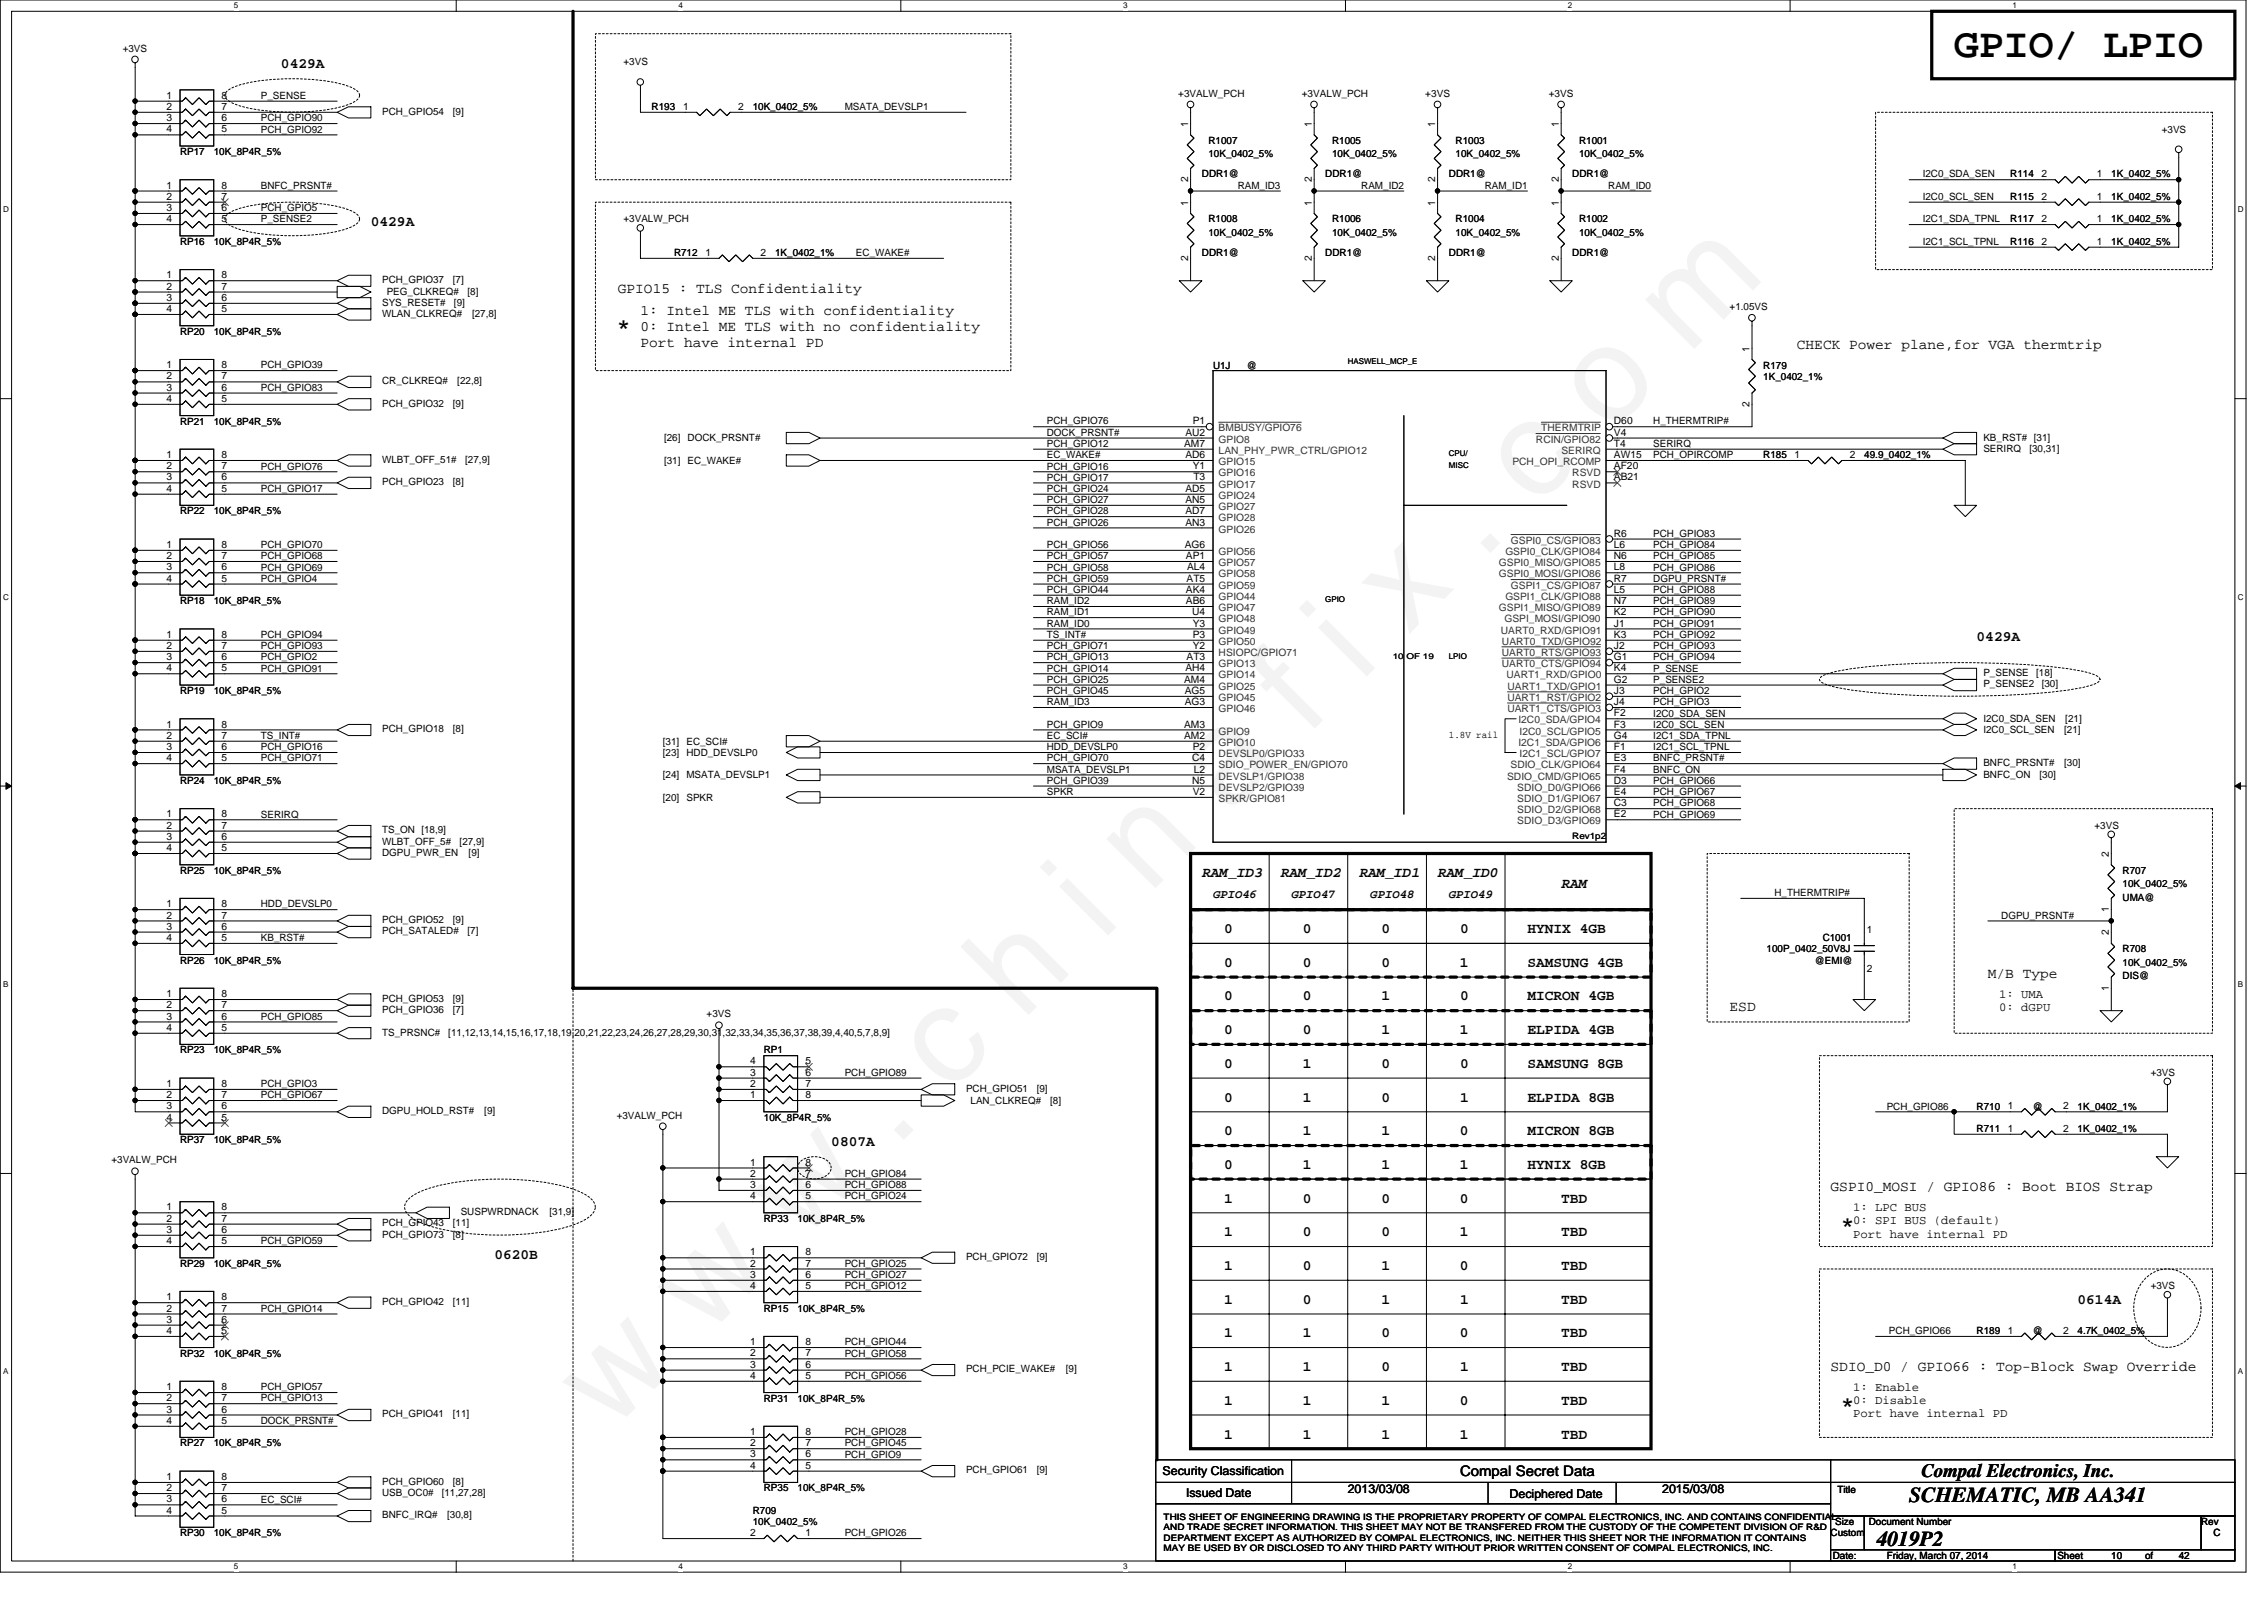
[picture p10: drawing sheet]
<svg xmlns="http://www.w3.org/2000/svg" width="297mm" height="210mm" viewBox="0 0 297 210" stroke-linecap="round" stroke-linejoin="round" font-family="sans-serif">
<defs><g id="words">
<text font-size="17.6" x="80.1" y="188" transform="rotate(-45 80.1 188)">w w w . c h i n a f i x . c o m</text>
<text font-size="5.4" x="256.4" y="7.5">GPIO/ LPIO</text>
<g font-size="4">
<text x="81.1" y="44.8">*</text>
<text x="241.7" y="162.7">*</text>
<text x="241.7" y="186.2">*</text>
</g>
<g font-size="2.8">
<text x="250.5" y="197">SCHEMATIC, MB AA341</text>
<text x="246.2" y="202.9">4019P2</text>
</g>
<text font-size="2.5" x="252.1" y="193.8">Compal Electronics, Inc.</text>
<g font-size="1.9">
<text x="36.9" y="9">0429A</text>
<text x="48.7" y="29.6">0429A</text>
<text x="81.1" y="38.4">GPIO15 : TLS Confidentiality</text>
<text x="84" y="41.3">1: Intel ME TLS with confidentiality</text>
<text x="84" y="43.4">0: Intel ME TLS with no confidentiality</text>
<text x="84" y="45.5">Port have internal PD</text>
<text x="235.8" y="45.7">CHECK Power plane,for VGA thermtrip</text>
<text x="259.3" y="84.1">0429A</text>
<text x="157.7" y="115.1">RAM_ID3</text>
<text x="168" y="115.1">RAM_ID2</text>
<text x="178.3" y="115.1">RAM_ID1</text>
<text x="188.6" y="115.1">RAM_ID0</text>
<text x="204.8" y="116.5">RAM</text>
<text x="160.6" y="122.4">0</text>
<text x="170.9" y="122.4">0</text>
<text x="181.2" y="122.4">0</text>
<text x="191.6" y="122.4">0</text>
<text x="200.4" y="122.4">HYNIX 4GB</text>
<text x="160.6" y="126.8">0</text>
<text x="160.6" y="131.3">0</text>
<text x="170.9" y="126.8">0</text>
<text x="170.9" y="131.3">0</text>
<text x="181.2" y="126.8">0</text>
<text x="181.2" y="131.3">1</text>
<text x="191.6" y="126.8">1</text>
<text x="191.6" y="131.3">0</text>
<text x="200.4" y="131.3">MICRON 4GB</text>
<text x="200.4" y="126.8">SAMSUNG 4GB</text>
<text x="260.8" y="128.2">M/B Type</text>
<text x="160.6" y="135.7">0</text>
<text x="170.9" y="135.7">0</text>
<text x="181.2" y="135.7">1</text>
<text x="191.6" y="135.7">1</text>
<text x="200.4" y="135.7">ELPIDA 4GB</text>
<text x="226.9" y="132.7">ESD</text>
<text x="160.6" y="140.1">0</text>
<text x="170.9" y="140.1">1</text>
<text x="181.2" y="140.1">0</text>
<text x="191.6" y="140.1">0</text>
<text x="200.4" y="140.1">SAMSUNG 8GB</text>
<text x="160.6" y="144.5">0</text>
<text x="160.6" y="148.9">0</text>
<text x="170.9" y="148.9">1</text>
<text x="170.9" y="144.5">1</text>
<text x="181.2" y="148.9">1</text>
<text x="181.2" y="144.5">0</text>
<text x="191.6" y="148.9">0</text>
<text x="191.6" y="144.5">1</text>
<text x="200.4" y="148.9">MICRON 8GB</text>
<text x="200.4" y="144.5">ELPIDA 8GB</text>
<text x="109.1" y="150.4">0807A</text>
<text x="160.6" y="153.3">0</text>
<text x="170.9" y="153.3">1</text>
<text x="181.2" y="153.3">1</text>
<text x="191.6" y="153.3">1</text>
<text x="200.4" y="153.3">HYNIX 8GB</text>
<text x="160.6" y="157.8">1</text>
<text x="170.9" y="157.8">0</text>
<text x="181.2" y="157.8">0</text>
<text x="191.6" y="157.8">0</text>
<text x="204.8" y="157.8">TBD</text>
<text x="240.2" y="156.2">GSPI0_MOSI / GPIO86 : Boot BIOS Strap</text>
<text x="64.9" y="165.1">0620B</text>
<text x="160.6" y="166.6">1</text>
<text x="160.6" y="162.2">1</text>
<text x="170.9" y="162.2">0</text>
<text x="170.9" y="166.6">0</text>
<text x="181.2" y="162.2">0</text>
<text x="181.2" y="166.6">1</text>
<text x="191.6" y="162.2">1</text>
<text x="191.6" y="166.6">0</text>
<text x="204.8" y="162.2">TBD</text>
<text x="204.8" y="166.6">TBD</text>
<text x="160.6" y="171">1</text>
<text x="170.9" y="171">0</text>
<text x="181.2" y="171">1</text>
<text x="191.6" y="171">1</text>
<text x="204.8" y="171">TBD</text>
<text x="272.6" y="171">0614A</text>
<text x="160.6" y="175.5">1</text>
<text x="160.6" y="179.9">1</text>
<text x="170.9" y="175.5">1</text>
<text x="170.9" y="179.9">1</text>
<text x="181.2" y="179.9">0</text>
<text x="181.2" y="175.4">0</text>
<text x="191.6" y="175.4">0</text>
<text x="191.6" y="179.9">1</text>
<text x="204.8" y="175.4">TBD</text>
<text x="204.8" y="179.9">TBD</text>
<text x="240.2" y="179.8">SDIO_D0 / GPIO66 : Top-Block Swap Override</text>
<text x="160.6" y="184.3">1</text>
<text x="170.9" y="184.3">1</text>
<text x="181.2" y="184.3">1</text>
<text x="191.6" y="184.3">0</text>
<text x="204.8" y="184.3">TBD</text>
<text x="160.6" y="188.7">1</text>
<text x="170.9" y="188.7">1</text>
<text x="181.2" y="188.7">1</text>
<text x="191.6" y="188.7">1</text>
<text x="204.8" y="188.7">TBD</text>
<text x="191.6" y="193.7">Compal Secret Data</text>
</g>
<g font-size="1.6">
<text x="159.1" y="117.8">GPIO46</text>
<text x="169.5" y="117.8">GPIO47</text>
<text x="179.8" y="117.8">GPIO48</text>
<text x="190.1" y="117.8">GPIO49</text>
<text x="262.3" y="130.9">1: UMA</text>
<text x="262.3" y="132.6">0: dGPU</text>
<text x="243.1" y="158.9">1: LPC BUS</text>
<text x="243.1" y="160.6">0: SPI BUS (default)</text>
<text x="243.1" y="162.3">Port have internal PD</text>
<text x="243.1" y="182.5">1: Enable</text>
<text x="243.1" y="184.2">0: Disable</text>
<text x="243.1" y="185.9">Port have internal PD</text>
<text x="152.5" y="193.5">Security Classification</text>
<text x="155.6" y="196.3">Issued Date</text>
<text x="176.8" y="195.9">2013/03/08</text>
<text x="198.1" y="196.5">Deciphered Date</text>
<text x="218.1" y="195.9">2015/03/08</text>
</g>
<g font-size="1.3">
<text x="16.1" y="6.8">+3VS</text>
<text x="81.8" y="8.6">+3VS</text>
<text x="21.8" y="13">1</text>
<text x="21.8" y="14.4">2</text>
<text x="21.8" y="15.9">3</text>
<text x="21.8" y="17.4">4</text>
<text x="29.1" y="13">8</text>
<text x="29.1" y="14.4">7</text>
<text x="29.1" y="15.9">6</text>
<text x="29.1" y="17.4">5</text>
<text x="34.2" y="13">P_SENSE</text>
<text x="34.2" y="17.4">PCH_GPIO92</text>
<text x="34.2" y="15.9">PCH_GPIO90</text>
<text x="50.1" y="15">PCH_GPIO54</text>
<text x="59.4" y="15">[9]</text>
<text x="85.5" y="14.5">R193</text>
<text x="89.6" y="14.4">1</text>
<text x="96.8" y="14.4">2</text>
<text x="98.8" y="14.5">10K_0402_5%</text>
<text x="110.8" y="14.4">MSATA_DEVSLP1</text>
<text x="154.6" y="12.7">+3VALW_PCH</text>
<text x="155.9" y="16.7" transform="rotate(-90 155.9 16.7)">1</text>
<text x="170.8" y="12.7">+3VALW_PCH</text>
<text x="172.1" y="16.7" transform="rotate(-90 172.1 16.7)">1</text>
<text x="187" y="12.7">+3VS</text>
<text x="188.3" y="16.7" transform="rotate(-90 188.3 16.7)">1</text>
<text x="203.2" y="12.7">+3VS</text>
<text x="204.5" y="16.7" transform="rotate(-90 204.5 16.7)">1</text>
<text x="283.6" y="17.4">+3VS</text>
<text x="23.6" y="20.3">RP17</text>
<text x="28" y="20.3">10K_8P4R_5%</text>
<text x="155.9" y="23.9" transform="rotate(-90 155.9 23.9)">2</text>
<text x="157.7" y="23.3">DDR1@</text>
<text x="158.6" y="18.9">R1007</text>
<text x="158.6" y="20.6">10K_0402_5%</text>
<text x="172.1" y="23.9" transform="rotate(-90 172.1 23.9)">2</text>
<text x="173.9" y="23.3">DDR1@</text>
<text x="174.8" y="18.9">R1005</text>
<text x="174.8" y="20.6">10K_0402_5%</text>
<text x="188.3" y="23.9" transform="rotate(-90 188.3 23.9)">2</text>
<text x="190.1" y="23.3">DDR1@</text>
<text x="191" y="18.9">R1003</text>
<text x="191" y="20.6">10K_0402_5%</text>
<text x="204.5" y="23.9" transform="rotate(-90 204.5 23.9)">2</text>
<text x="206.3" y="23.3">DDR1@</text>
<text x="207.2" y="18.9">R1001</text>
<text x="207.2" y="20.6">10K_0402_5%</text>
<text x="252.3" y="23.3">I2C0_SDA_SEN</text>
<text x="263.8" y="23.3">R114</text>
<text x="267.9" y="23.3">2</text>
<text x="275.1" y="23.3">1</text>
<text x="277" y="23.3">1K_0402_5%</text>
<text x="21.8" y="24.7">1</text>
<text x="21.8" y="26.2">2</text>
<text x="21.8" y="27.7">3</text>
<text x="21.8" y="29.1">4</text>
<text x="29.1" y="24.7">8</text>
<text x="29.1" y="26.2">7</text>
<text x="29.1" y="27.7">6</text>
<text x="29.1" y="29.1">5</text>
<text x="34.2" y="24.8">BNFC_PRSNT#</text>
<text x="34.2" y="29.2">P_SENSE2</text>
<text x="34.2" y="27.7">PCH_GPIO5</text>
<text x="81.8" y="29.2">+3VALW_PCH</text>
<text x="155.9" y="27" transform="rotate(-90 155.9 27)">1</text>
<text x="158.6" y="29.2">R1008</text>
<text x="162.4" y="24.8">RAM_ID3</text>
<text x="172.1" y="27" transform="rotate(-90 172.1 27)">1</text>
<text x="174.8" y="29.2">R1006</text>
<text x="178.6" y="24.8">RAM_ID2</text>
<text x="188.3" y="27" transform="rotate(-90 188.3 27)">1</text>
<text x="191" y="29.2">R1004</text>
<text x="194.8" y="24.8">RAM_ID1</text>
<text x="204.5" y="27" transform="rotate(-90 204.5 27)">1</text>
<text x="207.2" y="29.2">R1002</text>
<text x="211" y="24.8">RAM_ID0</text>
<text x="252.3" y="26.2">I2C0_SCL_SEN</text>
<text x="252.3" y="29.2">I2C1_SDA_TPNL</text>
<text x="263.8" y="26.2">R115</text>
<text x="263.8" y="29.2">R117</text>
<text x="267.9" y="26.2">2</text>
<text x="267.9" y="29.1">2</text>
<text x="275.1" y="26.2">1</text>
<text x="275.1" y="29.1">1</text>
<text x="277" y="26.2">1K_0402_5%</text>
<text x="277" y="29.2">1K_0402_5%</text>
<text x="23.6" y="32.1">RP16</text>
<text x="28" y="32.1">10K_8P4R_5%</text>
<text x="88.4" y="33.6">R712</text>
<text x="92.6" y="33.6">1</text>
<text x="99.8" y="33.6">2</text>
<text x="101.7" y="33.6">1K_0402_1%</text>
<text x="112.3" y="33.6">EC_WAKE#</text>
<text x="155.9" y="34.2" transform="rotate(-90 155.9 34.2)">2</text>
<text x="157.7" y="33.6">DDR1@</text>
<text x="158.6" y="30.9">10K_0402_5%</text>
<text x="172.1" y="34.2" transform="rotate(-90 172.1 34.2)">2</text>
<text x="173.9" y="33.6">DDR1@</text>
<text x="174.8" y="30.9">10K_0402_5%</text>
<text x="188.3" y="34.2" transform="rotate(-90 188.3 34.2)">2</text>
<text x="190.1" y="33.6">DDR1@</text>
<text x="191" y="30.9">10K_0402_5%</text>
<text x="204.5" y="34.2" transform="rotate(-90 204.5 34.2)">2</text>
<text x="206.3" y="33.6">DDR1@</text>
<text x="207.2" y="30.9">10K_0402_5%</text>
<text x="252.3" y="32.1">I2C1_SCL_TPNL</text>
<text x="263.8" y="32.1">R116</text>
<text x="267.9" y="32.1">2</text>
<text x="275.1" y="32.1">1</text>
<text x="277" y="32.1">1K_0402_5%</text>
<text x="21.8" y="36.5">1</text>
<text x="21.8" y="38">2</text>
<text x="21.8" y="39.5">3</text>
<text x="21.8" y="40.9">4</text>
<text x="29.1" y="36.5">8</text>
<text x="29.1" y="38">7</text>
<text x="29.1" y="39.5">6</text>
<text x="29.1" y="40.9">5</text>
<text x="50.1" y="41.6">WLAN_CLKREQ#</text>
<text x="50.1" y="37.1">PCH_GPIO37</text>
<text x="50.1" y="40.1">SYS_RESET#</text>
<text x="50.7" y="38.8">PEG_CLKREQ#</text>
<text x="59.4" y="37.1">[7]</text>
<text x="59.6" y="40.1">[9]</text>
<text x="61.3" y="38.8">[8]</text>
<text x="61.9" y="41.6">[27,8]</text>
<text x="226.9" y="40.7">+1.05VS</text>
<text x="23.6" y="43.9">RP20</text>
<text x="28" y="43.9">10K_8P4R_5%</text>
<text x="229.5" y="46.1" transform="rotate(-90 229.5 46.1)">1</text>
<text x="21.8" y="48.3">1</text>
<text x="21.8" y="49.8">2</text>
<text x="21.8" y="51.2">3</text>
<text x="21.8" y="52.7">4</text>
<text x="29.1" y="48.3">8</text>
<text x="29.1" y="49.8">7</text>
<text x="29.1" y="51.2">6</text>
<text x="29.1" y="52.7">5</text>
<text x="34.2" y="51.3">PCH_GPIO83</text>
<text x="34.2" y="48.3">PCH_GPIO39</text>
<text x="50.1" y="53.3">PCH_GPIO32</text>
<text x="50.1" y="50.4">CR_CLKREQ#</text>
<text x="59.4" y="53.3">[9]</text>
<text x="60" y="50.4">[22,8]</text>
<text x="159.1" y="48.3">U1J</text>
<text x="163.6" y="48.3">@</text>
<text x="229.5" y="53.3" transform="rotate(-90 229.5 53.3)">2</text>
<text x="231.3" y="48.3">R179</text>
<text x="231.3" y="49.8">1K_0402_1%</text>
<text x="23.6" y="55.7">RP21</text>
<text x="28" y="55.7">10K_8P4R_5%</text>
<text x="87.1" y="57.9">[26]</text>
<text x="90.2" y="57.9">DOCK_PRSNT#</text>
<text x="137.3" y="57.2">DOCK_PRSNT#</text>
<text x="137.3" y="55.7">PCH_GPIO76</text>
<text x="137.3" y="58.6">PCH_GPIO12</text>
<text x="155.4" y="58.6">AM7</text>
<text x="155.5" y="57.2">AU2</text>
<text x="156.5" y="55.7">P1</text>
<text x="211.7" y="58.6">T4</text>
<text x="211.7" y="57.1">V4</text>
<text x="211.7" y="55.7">D60</text>
<text x="216.9" y="55.7">H_THERMTRIP#</text>
<text x="216.9" y="58.6">SERIRQ</text>
<text x="260.2" y="59.2">SERIRQ</text>
<text x="260.2" y="57.9">KB_RST# [31]</text>
<text x="266.3" y="59.2">[30,31]</text>
<text x="21.8" y="60.1">1</text>
<text x="21.8" y="61.6">2</text>
<text x="21.8" y="63">3</text>
<text x="21.8" y="64.5">4</text>
<text x="29.1" y="60.1">8</text>
<text x="29.1" y="61.6">7</text>
<text x="29.1" y="63">6</text>
<text x="29.1" y="64.5">5</text>
<text x="34.2" y="61.6">PCH_GPIO76</text>
<text x="34.2" y="64.5">PCH_GPIO17</text>
<text x="50.1" y="60.7">WLBT_OFF_51#</text>
<text x="50.1" y="63.6">PCH_GPIO23</text>
<text x="59.4" y="63.6">[8]</text>
<text x="61" y="60.7">[27,9]</text>
<text x="87.1" y="60.9">[31]</text>
<text x="90.2" y="60.9">EC_WAKE#</text>
<text x="137.3" y="61.6">PCH_GPIO16</text>
<text x="137.3" y="63.1">PCH_GPIO17</text>
<text x="137.3" y="64.5">PCH_GPIO24</text>
<text x="137.3" y="66">PCH_GPIO27</text>
<text x="137.3" y="60.1">EC_WAKE#</text>
<text x="155.5" y="66">AN5</text>
<text x="155.5" y="60.1">AD6</text>
<text x="155.5" y="64.5">AD5</text>
<text x="156.5" y="61.6">Y1</text>
<text x="156.6" y="63">T3</text>
<text x="211.7" y="61.6">AF20</text>
<text x="211.7" y="63">AB21</text>
<text x="211.7" y="60.1">AW15</text>
<text x="216.9" y="60.1">PCH_OPIRCOMP</text>
<text x="231.3" y="60.1">R185</text>
<text x="235.5" y="60.1">1</text>
<text x="242.7" y="60.1">2</text>
<text x="244.6" y="60.1">49.9_0402_1%</text>
<text x="21.8" y="71.9">1</text>
<text x="23.6" y="67.5">RP22</text>
<text x="28" y="67.5">10K_8P4R_5%</text>
<text x="29.1" y="71.9">8</text>
<text x="34.2" y="71.9">PCH_GPIO70</text>
<text x="137.3" y="67.5">PCH_GPIO28</text>
<text x="137.3" y="71.9">PCH_GPIO56</text>
<text x="137.3" y="69">PCH_GPIO26</text>
<text x="155.4" y="71.9">AG6</text>
<text x="155.5" y="67.5">AD7</text>
<text x="155.5" y="68.9">AN3</text>
<text x="211.7" y="71.9">L6</text>
<text x="211.7" y="70.4">R6</text>
<text x="216.9" y="70.4">PCH_GPIO83</text>
<text x="216.9" y="71.9">PCH_GPIO84</text>
<text x="21.8" y="73.3">2</text>
<text x="21.8" y="74.8">3</text>
<text x="21.8" y="76.3">4</text>
<text x="29.1" y="73.3">7</text>
<text x="29.1" y="74.8">6</text>
<text x="29.1" y="76.3">5</text>
<text x="34.2" y="74.8">PCH_GPIO69</text>
<text x="34.2" y="73.4">PCH_GPIO68</text>
<text x="34.2" y="76.3">PCH_GPIO4</text>
<text x="137.3" y="76.3">PCH_GPIO59</text>
<text x="137.3" y="73.4">PCH_GPIO57</text>
<text x="137.3" y="74.8">PCH_GPIO58</text>
<text x="137.3" y="77.8">PCH_GPIO44</text>
<text x="155.6" y="73.3">AP1</text>
<text x="155.6" y="77.8">AK4</text>
<text x="155.7" y="76.3">AT5</text>
<text x="155.7" y="74.8">AL4</text>
<text x="211.7" y="77.8">L5</text>
<text x="211.7" y="74.8">L8</text>
<text x="211.7" y="73.3">N6</text>
<text x="211.7" y="76.3">R7</text>
<text x="216.9" y="73.4">PCH_GPIO85</text>
<text x="216.9" y="74.8">PCH_GPIO86</text>
<text x="216.9" y="76.3">DGPU_PRSNT#</text>
<text x="216.9" y="77.8">PCH_GPIO88</text>
<text x="21.8" y="83.7">1</text>
<text x="23.6" y="79.3">RP18</text>
<text x="28" y="79.3">10K_8P4R_5%</text>
<text x="29.1" y="83.7">8</text>
<text x="34.2" y="83.7">PCH_GPIO94</text>
<text x="137.3" y="80.7">RAM_ID1</text>
<text x="137.3" y="79.3">RAM_ID2</text>
<text x="137.3" y="82.2">RAM_ID0</text>
<text x="137.3" y="83.7">TS_INT#</text>
<text x="155.6" y="79.2">AB6</text>
<text x="156.4" y="80.7">U4</text>
<text x="156.5" y="83.7">P3</text>
<text x="156.5" y="82.2">Y3</text>
<text x="211.7" y="80.7">K2</text>
<text x="211.7" y="79.2">N7</text>
<text x="211.7" y="82.2">J1</text>
<text x="211.7" y="83.7">K3</text>
<text x="216.9" y="82.2">PCH_GPIO91</text>
<text x="216.9" y="83.7">PCH_GPIO92</text>
<text x="216.9" y="79.3">PCH_GPIO89</text>
<text x="216.9" y="80.7">PCH_GPIO90</text>
<text x="21.8" y="85.1">2</text>
<text x="21.8" y="86.6">3</text>
<text x="21.8" y="88.1">4</text>
<text x="29.1" y="85.1">7</text>
<text x="29.1" y="86.6">6</text>
<text x="29.1" y="88.1">5</text>
<text x="34.2" y="88.1">PCH_GPIO91</text>
<text x="34.2" y="85.2">PCH_GPIO93</text>
<text x="34.2" y="86.6">PCH_GPIO2</text>
<text x="137.3" y="88.1">PCH_GPIO14</text>
<text x="137.3" y="86.6">PCH_GPIO13</text>
<text x="137.3" y="89.6">PCH_GPIO25</text>
<text x="137.3" y="85.2">PCH_GPIO71</text>
<text x="155.4" y="89.6">AM4</text>
<text x="155.5" y="88.1">AH4</text>
<text x="155.7" y="86.6">AT3</text>
<text x="156.5" y="85.1">Y2</text>
<text x="211.7" y="88.1">K4</text>
<text x="211.7" y="86.6">G1</text>
<text x="211.7" y="85.1">J2</text>
<text x="211.7" y="89.6">G2</text>
<text x="216.9" y="89.6">P_SENSE2</text>
<text x="216.9" y="85.2">PCH_GPIO93</text>
<text x="216.9" y="86.6">PCH_GPIO94</text>
<text x="216.9" y="88.1">P_SENSE</text>
<text x="260.2" y="88.7">P_SENSE</text>
<text x="267.1" y="88.7">[18]</text>
<text x="21.8" y="95.4">1</text>
<text x="23.6" y="91.1">RP19</text>
<text x="28" y="91.1">10K_8P4R_5%</text>
<text x="29.1" y="95.4">8</text>
<text x="137.3" y="91.1">PCH_GPIO45</text>
<text x="137.3" y="95.5">PCH_GPIO9</text>
<text x="137.3" y="92.5">RAM_ID3</text>
<text x="155.4" y="95.4">AM3</text>
<text x="155.4" y="91">AG5</text>
<text x="155.4" y="92.5">AG3</text>
<text x="211.7" y="95.4">F3</text>
<text x="211.7" y="91">J3</text>
<text x="211.7" y="92.5">J4</text>
<text x="211.7" y="94">F2</text>
<text x="216.9" y="91.1">PCH_GPIO2</text>
<text x="216.9" y="92.5">PCH_GPIO3</text>
<text x="216.9" y="94">I2C0_SDA_SEN</text>
<text x="216.9" y="95.5">I2C0_SCL_SEN</text>
<text x="260.2" y="94.7">I2C0_SDA_SEN</text>
<text x="260.2" y="90.2">P_SENSE2</text>
<text x="267.9" y="90.2">[30]</text>
<text x="271" y="94.7">[21]</text>
<text x="21.8" y="96.9">2</text>
<text x="21.8" y="98.4">3</text>
<text x="21.8" y="99.9">4</text>
<text x="29.1" y="96.9">7</text>
<text x="29.1" y="98.4">6</text>
<text x="29.1" y="99.9">5</text>
<text x="34.2" y="98.4">PCH_GPIO16</text>
<text x="34.2" y="99.9">PCH_GPIO71</text>
<text x="34.2" y="96.9">TS_INT#</text>
<text x="50.1" y="96.1">PCH_GPIO18</text>
<text x="59.4" y="96.1">[8]</text>
<text x="87" y="97.7">[31]</text>
<text x="87" y="99.2">[23]</text>
<text x="90.1" y="97.7">EC_SCI#</text>
<text x="90.1" y="99.2">HDD_DEVSLP0</text>
<text x="137.3" y="96.9">EC_SCI#</text>
<text x="137.3" y="99.9">PCH_GPIO70</text>
<text x="137.3" y="101.4">MSATA_DEVSLP1</text>
<text x="137.3" y="98.4">HDD_DEVSLP0</text>
<text x="155.4" y="96.9">AM2</text>
<text x="156.4" y="99.9">C4</text>
<text x="156.5" y="98.4">P2</text>
<text x="156.6" y="101.3">L2</text>
<text x="190.1" y="96.8">1.8V rail</text>
<text x="211.7" y="98.4">F1</text>
<text x="211.7" y="101.3">F4</text>
<text x="211.7" y="99.9">E3</text>
<text x="211.7" y="96.9">G4</text>
<text x="216.9" y="99.9">BNFC_PRSNT#</text>
<text x="216.9" y="101.4">BNFC_ON</text>
<text x="216.9" y="96.9">I2C1_SDA_TPNL</text>
<text x="216.9" y="98.4">I2C1_SCL_TPNL</text>
<text x="260.2" y="96.2">I2C0_SCL_SEN</text>
<text x="260.2" y="100.5">BNFC_PRSNT#</text>
<text x="270.8" y="96.2">[21]</text>
<text x="270.8" y="100.5">[30]</text>
<text x="21.8" y="107.2">1</text>
<text x="23.6" y="102.8">RP24</text>
<text x="28" y="102.8">10K_8P4R_5%</text>
<text x="29.1" y="107.2">8</text>
<text x="34.2" y="107.3">SERIRQ</text>
<text x="87" y="105.1">[20]</text>
<text x="87" y="102.1">[24]</text>
<text x="90.1" y="105.1">SPKR</text>
<text x="90.1" y="102.1">MSATA_DEVSLP1</text>
<text x="137.3" y="104.3">SPKR</text>
<text x="137.3" y="102.8">PCH_GPIO39</text>
<text x="156.4" y="102.8">N5</text>
<text x="156.5" y="104.3">V2</text>
<text x="211.7" y="104.3">E4</text>
<text x="211.7" y="105.8">C3</text>
<text x="211.7" y="107.2">E2</text>
<text x="211.7" y="102.8">D3</text>
<text x="216.9" y="102.8">PCH_GPIO66</text>
<text x="216.9" y="104.3">PCH_GPIO67</text>
<text x="216.9" y="105.8">PCH_GPIO68</text>
<text x="216.9" y="107.3">PCH_GPIO69</text>
<text x="260.2" y="102.1">BNFC_ON</text>
<text x="267.6" y="102.1">[30]</text>
<text x="21.8" y="108.7">2</text>
<text x="21.8" y="110.2">3</text>
<text x="21.8" y="111.7">4</text>
<text x="29.1" y="108.7">7</text>
<text x="29.1" y="110.2">6</text>
<text x="29.1" y="111.7">5</text>
<text x="50.1" y="109.3">TS_ON [18,9]</text>
<text x="50.1" y="110.8">WLBT_OFF_5#</text>
<text x="50.1" y="112.3">DGPU_PWR_EN</text>
<text x="60.3" y="110.8">[27,9]</text>
<text x="61.5" y="112.3">[9]</text>
<text x="274.8" y="108.7">+3VS</text>
<text x="276.7" y="112.4" transform="rotate(-90 276.7 112.4)">2</text>
<text x="21.8" y="119">1</text>
<text x="23.6" y="114.6">RP25</text>
<text x="28" y="114.6">10K_8P4R_5%</text>
<text x="29.1" y="119">8</text>
<text x="34.2" y="119">HDD_DEVSLP0</text>
<text x="232.8" y="117.6">H_THERMTRIP#</text>
<text x="276.7" y="119.6" transform="rotate(-90 276.7 119.6)">1</text>
<text x="278.5" y="114.6">R707</text>
<text x="278.5" y="116.4">10K_0402_5%</text>
<text x="278.5" y="118.2">UMA@</text>
<text x="21.8" y="120.5">2</text>
<text x="21.8" y="122">3</text>
<text x="21.8" y="123.4">4</text>
<text x="29.1" y="120.5">7</text>
<text x="29.1" y="122">6</text>
<text x="29.1" y="123.4">5</text>
<text x="34.2" y="123.5">KB_RST#</text>
<text x="50.1" y="122.6">PCH_SATALED#</text>
<text x="50.1" y="121.1">PCH_GPIO52</text>
<text x="59.4" y="121.1">[9]</text>
<text x="61.3" y="122.6">[7]</text>
<text x="231.8" y="124.9">100P_0402_50V8J</text>
<text x="239.1" y="123.5">C1001</text>
<text x="244.9" y="122.4">1</text>
<text x="262.6" y="120.5">DGPU_PRSNT#</text>
<text x="276.7" y="122.7" transform="rotate(-90 276.7 122.7)">2</text>
<text x="278.5" y="124.9">R708</text>
<text x="21.8" y="130.8">1</text>
<text x="23.6" y="126.4">RP26</text>
<text x="28" y="126.4">10K_8P4R_5%</text>
<text x="29.1" y="130.8">8</text>
<text x="50.1" y="131.4">PCH_GPIO53</text>
<text x="59.4" y="131.4">[9]</text>
<text x="238.1" y="126.4">@EMI@</text>
<text x="244.9" y="127.5">2</text>
<text x="276.7" y="130" transform="rotate(-90 276.7 130)">1</text>
<text x="278.5" y="126.7">10K_0402_5%</text>
<text x="278.5" y="128.5">DIS@</text>
<text x="21.8" y="132.3">2</text>
<text x="21.8" y="133.8">3</text>
<text x="21.8" y="135.2">4</text>
<text x="29.1" y="132.3">7</text>
<text x="29.1" y="133.8">6</text>
<text x="29.1" y="135.2">5</text>
<text x="34.2" y="133.8">PCH_GPIO85</text>
<text x="50.1" y="135.8">TS_PRSNC#</text>
<text x="50.1" y="132.9">PCH_GPIO36</text>
<text x="58.8" y="135.8">[11,12,13,14,15,16,17,18,19,20,21,22,23,24,26,27,28,29,30,31,32,33,34,35,36,37,38,39,4,40,5,7,8,9]</text>
<text x="59.4" y="132.9">[7]</text>
<text x="92.7" y="133.5">+3VS</text>
<text x="21.8" y="142.6">1</text>
<text x="23.6" y="138.2">RP23</text>
<text x="28" y="138.2">10K_8P4R_5%</text>
<text x="29.1" y="142.6">8</text>
<text x="34.2" y="142.6">PCH_GPIO3</text>
<text x="98.4" y="142.6">2</text>
<text x="98.4" y="141.1">3</text>
<text x="98.4" y="139.6">4</text>
<text x="100.2" y="138.2">RP1</text>
<text x="105.7" y="142.6">7</text>
<text x="105.7" y="141.1">6</text>
<text x="105.7" y="139.6">5</text>
<text x="110.8" y="141.1">PCH_GPIO89</text>
<text x="126.7" y="143.2">PCH_GPIO51</text>
<text x="136" y="143.2">[9]</text>
<text x="282.2" y="141.1">+3VS</text>
<text x="21.8" y="144.1">2</text>
<text x="21.8" y="145.5">3</text>
<text x="21.8" y="147">4</text>
<text x="23.6" y="150">RP37</text>
<text x="28" y="150">10K_8P4R_5%</text>
<text x="29.1" y="144.1">7</text>
<text x="29.1" y="145.5">6</text>
<text x="29.1" y="147">5</text>
<text x="34.2" y="144.1">PCH_GPIO67</text>
<text x="50.1" y="146.2">DGPU_HOLD_RST#</text>
<text x="63.5" y="146.2">[9]</text>
<text x="80.9" y="146.7">+3VALW_PCH</text>
<text x="98.4" y="144.1">1</text>
<text x="100.2" y="147">10K_8P4R_5%</text>
<text x="105.7" y="144.1">8</text>
<text x="127.3" y="144.8">LAN_CLKREQ#</text>
<text x="137.8" y="144.8">[8]</text>
<text x="247.5" y="145.6">PCH_GPIO86</text>
<text x="259.3" y="148.5">R711</text>
<text x="259.3" y="145.6">R710</text>
<text x="263.4" y="148.5">1</text>
<text x="263.4" y="145.5">1</text>
<text x="266.7" y="145.6">@</text>
<text x="270.7" y="148.5">2</text>
<text x="270.7" y="145.5">2</text>
<text x="272.6" y="148.5">1K_0402_1%</text>
<text x="272.6" y="145.6">1K_0402_1%</text>
<text x="14.6" y="152.6">+3VALW_PCH</text>
<text x="98.4" y="152.9">1</text>
<text x="98.4" y="154.4">2</text>
<text x="98.4" y="155.9">3</text>
<text x="105.7" y="152.9">8</text>
<text x="105.7" y="154.4">7</text>
<text x="105.7" y="155.9">6</text>
<text x="110.8" y="154.4">PCH_GPIO84</text>
<text x="110.8" y="155.9">PCH_GPIO88</text>
<text x="21.8" y="158.8">1</text>
<text x="21.8" y="160.3">2</text>
<text x="21.8" y="161.7">3</text>
<text x="29.1" y="158.8">8</text>
<text x="29.1" y="160.3">7</text>
<text x="29.1" y="161.7">6</text>
<text x="50.1" y="160.9">PCH_GPIO43</text>
<text x="59.4" y="160.9">[11]</text>
<text x="60.4" y="159.4">SUSPWRDNACK</text>
<text x="72.1" y="159.4">[31,9]</text>
<text x="98.4" y="157.3">4</text>
<text x="100.2" y="160.3">RP33</text>
<text x="104.6" y="160.3">10K_8P4R_5%</text>
<text x="105.7" y="157.3">5</text>
<text x="110.8" y="157.4">PCH_GPIO24</text>
<text x="21.8" y="163.2">4</text>
<text x="23.6" y="166.2">RP29</text>
<text x="28" y="166.2">10K_8P4R_5%</text>
<text x="29.1" y="163.2">5</text>
<text x="34.2" y="163.2">PCH_GPIO59</text>
<text x="50.1" y="162.4">PCH_GPIO73</text>
<text x="59.4" y="162.4">[8]</text>
<text x="98.4" y="164.7">1</text>
<text x="98.4" y="166.2">2</text>
<text x="98.4" y="167.6">3</text>
<text x="105.7" y="164.7">8</text>
<text x="105.7" y="166.2">7</text>
<text x="105.7" y="167.6">6</text>
<text x="110.8" y="166.2">PCH_GPIO25</text>
<text x="110.8" y="167.7">PCH_GPIO27</text>
<text x="126.7" y="165.3">PCH_GPIO72</text>
<text x="136" y="165.3">[9]</text>
<text x="21.8" y="170.6">1</text>
<text x="21.8" y="172.1">2</text>
<text x="21.8" y="173.5">3</text>
<text x="29.1" y="170.6">8</text>
<text x="29.1" y="172.1">7</text>
<text x="29.1" y="173.5">6</text>
<text x="34.2" y="172.1">PCH_GPIO14</text>
<text x="50.1" y="171.2">PCH_GPIO42</text>
<text x="59.4" y="171.2">[11]</text>
<text x="98.4" y="169.1">4</text>
<text x="100.2" y="172.1">RP15</text>
<text x="104.6" y="172.1">10K_8P4R_5%</text>
<text x="105.7" y="169.1">5</text>
<text x="110.8" y="169.1">PCH_GPIO12</text>
<text x="282.2" y="169.1">+3VS</text>
<text x="21.8" y="175">4</text>
<text x="23.6" y="178">RP32</text>
<text x="28" y="178">10K_8P4R_5%</text>
<text x="29.1" y="175">5</text>
<text x="98.4" y="176.5">1</text>
<text x="98.4" y="177.9">2</text>
<text x="98.4" y="179.4">3</text>
<text x="105.7" y="176.5">8</text>
<text x="105.7" y="177.9">7</text>
<text x="105.7" y="179.4">6</text>
<text x="110.8" y="176.5">PCH_GPIO44</text>
<text x="110.8" y="178">PCH_GPIO58</text>
<text x="247.8" y="175">PCH_GPIO66</text>
<text x="259.3" y="175">R189</text>
<text x="263.4" y="175">1</text>
<text x="266.7" y="175">@</text>
<text x="270.7" y="175">2</text>
<text x="272.6" y="175">4.7K_0402_5%</text>
<text x="21.8" y="182.4">1</text>
<text x="21.8" y="183.8">2</text>
<text x="21.8" y="185.3">3</text>
<text x="29.1" y="182.4">8</text>
<text x="29.1" y="183.8">7</text>
<text x="29.1" y="185.3">6</text>
<text x="34.2" y="183.9">PCH_GPIO13</text>
<text x="34.2" y="182.4">PCH_GPIO57</text>
<text x="50.1" y="185.9">PCH_GPIO41</text>
<text x="59.4" y="185.9">[11]</text>
<text x="98.4" y="180.9">4</text>
<text x="100.2" y="183.9">RP31</text>
<text x="104.6" y="183.9">10K_8P4R_5%</text>
<text x="105.7" y="180.9">5</text>
<text x="110.8" y="180.9">PCH_GPIO56</text>
<text x="126.7" y="180">PCH_PCIE_WAKE#</text>
<text x="139.8" y="180">[9]</text>
<text x="21.8" y="186.8">4</text>
<text x="23.6" y="189.8">RP27</text>
<text x="28" y="189.8">10K_8P4R_5%</text>
<text x="29.1" y="186.8">5</text>
<text x="34.2" y="186.8">DOCK_PRSNT#</text>
<text x="98.4" y="188.3">1</text>
<text x="98.4" y="189.7">2</text>
<text x="98.4" y="191.2">3</text>
<text x="105.7" y="188.3">8</text>
<text x="105.7" y="189.7">7</text>
<text x="105.7" y="191.2">6</text>
<text x="110.8" y="188.3">PCH_GPIO28</text>
<text x="110.8" y="191.2">PCH_GPIO9</text>
<text x="110.8" y="189.8">PCH_GPIO45</text>
<text x="21.8" y="194.2">1</text>
<text x="21.8" y="195.6">2</text>
<text x="21.8" y="197.1">3</text>
<text x="29.1" y="194.2">8</text>
<text x="29.1" y="195.6">7</text>
<text x="29.1" y="197.1">6</text>
<text x="34.2" y="197.1">EC_SCI#</text>
<text x="50.1" y="194.8">PCH_GPIO60</text>
<text x="50.1" y="196.2">USB_OC0#</text>
<text x="58" y="196.2">[11,27,28]</text>
<text x="59.4" y="194.8">[8]</text>
<text x="98.4" y="192.7">4</text>
<text x="100.2" y="195.7">RP35</text>
<text x="104.6" y="195.7">10K_8P4R_5%</text>
<text x="105.7" y="192.7">5</text>
<text x="126.7" y="193.3">PCH_GPIO61</text>
<text x="136" y="193.3">[9]</text>
<text x="241.1" y="195.8">Title</text>
<text x="21.8" y="198.6">4</text>
<text x="23.6" y="201.5">RP30</text>
<text x="28" y="201.5">10K_8P4R_5%</text>
<text x="29.1" y="198.6">5</text>
<text x="50.1" y="199.2">BNFC_IRQ#</text>
<text x="58.7" y="199.2">[30,8]</text>
<text x="98.4" y="201.5">2</text>
<text x="98.8" y="198.6">R709</text>
<text x="98.8" y="200.1">10K_0402_5%</text>
<text x="105.7" y="201.5">1</text>
<text x="110.8" y="201.5">PCH_GPIO26</text>
<text x="240.2" y="201.5">Custom</text>
<text x="240.8" y="200.1">Size</text>
<text x="245.2" y="200.1">Document Number</text>
<text x="288.8" y="200.1">Rev</text>
<text x="290.4" y="201.5">C</text>
<text x="240.5" y="204.5">Date:</text>
<text x="247.5" y="204.5">Friday, March 07, 2014</text>
<text x="269.9" y="204.5">Sheet</text>
<text x="277" y="204.5">10</text>
<text x="281.4" y="204.5">of</text>
<text x="285.9" y="204.5">42</text>
</g>
<g font-size="1.3" fill="#333">
<text x="159.9" y="58.1">GPIO8</text>
<text x="159.9" y="56.6">BMBUSY/GPIO76</text>
<text x="159.9" y="59.5">LAN_PHY_PWR_CTRL/GPIO12</text>
<text x="201.5" y="58.1">RCIN/GPIO82</text>
<text x="202.2" y="56.6">THERMTRIP</text>
<text x="204.9" y="59.5">SERIRQ</text>
<text x="159.9" y="62.5">GPIO16</text>
<text x="159.9" y="64">GPIO17</text>
<text x="159.9" y="61">GPIO15</text>
<text x="159.9" y="65.4">GPIO24</text>
<text x="198.4" y="61">PCH_OPI_RCOMP</text>
<text x="206.3" y="62.5">RSVD</text>
<text x="206.3" y="64">RSVD</text>
<text x="159.9" y="66.9">GPIO27</text>
<text x="159.9" y="68.4">GPIO28</text>
<text x="159.9" y="69.9">GPIO26</text>
<text x="198.2" y="71.3">GSPI0_CS/GPIO83</text>
<text x="159.9" y="72.8">GPIO56</text>
<text x="159.9" y="74.3">GPIO57</text>
<text x="159.9" y="77.2">GPIO59</text>
<text x="159.9" y="75.8">GPIO58</text>
<text x="196.7" y="75.8">GSPI0_MOSI/GPIO86</text>
<text x="196.7" y="74.3">GSPI0_MISO/GPIO85</text>
<text x="197.5" y="72.8">GSPI0_CLK/GPIO84</text>
<text x="198.2" y="77.2">GSPI1_CS/GPIO87</text>
<text x="159.9" y="83.1">GPIO49</text>
<text x="159.9" y="80.2">GPIO47</text>
<text x="159.9" y="81.6">GPIO48</text>
<text x="159.9" y="78.7">GPIO44</text>
<text x="196.7" y="80.2">GSPI1_MISO/GPIO89</text>
<text x="196.9" y="83.1">UART0_RXD/GPIO91</text>
<text x="197.4" y="81.6">GSPI_MOSI/GPIO90</text>
<text x="197.5" y="78.7">GSPI1_CLK/GPIO88</text>
<text x="159.9" y="89">GPIO14</text>
<text x="159.9" y="87.5">GPIO13</text>
<text x="159.9" y="86.1">HSIOPC/GPIO71</text>
<text x="159.9" y="84.6">GPIO50</text>
<text x="197" y="87.5">UART0_CTS/GPIO94</text>
<text x="197" y="86.1">UART0_RTS/GPIO93</text>
<text x="197.1" y="84.6">UART0_TXD/GPIO92</text>
<text x="197.7" y="89">UART1_RXD/GPIO0</text>
<text x="159.9" y="92">GPIO45</text>
<text x="159.9" y="93.4">GPIO46</text>
<text x="159.9" y="90.5">GPIO25</text>
<text x="197.8" y="92">UART1_RST/GPIO2</text>
<text x="197.8" y="93.4">UART1_CTS/GPIO3</text>
<text x="197.8" y="90.5">UART1_TXD/GPIO1</text>
<text x="199.2" y="94.9">I2C0_SDA/GPIO4</text>
<text x="159.9" y="100.8">SDIO_POWER_EN/GPIO70</text>
<text x="159.9" y="99.3">DEVSLP0/GPIO33</text>
<text x="159.9" y="96.4">GPIO9</text>
<text x="159.9" y="97.9">GPIO10</text>
<text x="198.2" y="100.8">SDIO_CLK/GPIO64</text>
<text x="199.2" y="97.9">I2C1_SDA/GPIO6</text>
<text x="199.4" y="99.3">I2C1_SCL/GPIO7</text>
<text x="199.4" y="96.4">I2C0_SCL/GPIO5</text>
<text x="159.9" y="103.7">DEVSLP2/GPIO39</text>
<text x="159.9" y="105.2">SPKR/GPIO81</text>
<text x="159.9" y="102.3">DEVSLP1/GPIO38</text>
<text x="197.7" y="102.3">SDIO_CMD/GPIO65</text>
<text x="199.1" y="105.2">SDIO_D1/GPIO67</text>
<text x="199.1" y="106.7">SDIO_D2/GPIO68</text>
<text x="199.1" y="103.7">SDIO_D0/GPIO66</text>
<text x="199.1" y="108.2">SDIO_D3/GPIO69</text>
</g>
<g font-size="1.2">
<text x="206.3" y="110.1">Rev1p2</text>
<text x="152.7" y="199.4">THIS SHEET OF ENGINEERING DRAWING IS THE PROPRIETARY PROPERTY OF COMPAL ELECTRONICS, INC. AND CONTAINS CONFIDENTIAL</text>
<text x="152.7" y="200.8">AND TRADE SECRET INFORMATION. THIS SHEET MAY NOT BE TRANSFERED FROM THE CUSTODY OF THE COMPETENT DIVISION OF R&amp;D</text>
<text x="152.7" y="202.1">DEPARTMENT EXCEPT AS AUTHORIZED BY COMPAL ELECTRONICS, INC. NEITHER THIS SHEET NOR THE INFORMATION IT CONTAINS</text>
<text x="152.7" y="203.5">MAY BE USED BY OR DISCLOSED TO ANY THIRD PARTY WITHOUT PRIOR WRITTEN CONSENT OF COMPAL ELECTRONICS, INC.</text>
</g>
<g font-size="1.1">
<text x="30.7" y="1.1">5</text>
<text x="89" y="1.1">4</text>
<text x="147.4" y="1.1">3</text>
<text x="205.7" y="1.1">2</text>
<text x="264" y="1.1">1</text>
<text x=".4" y="27.8">D</text>
<text x="293.6" y="27.8">D</text>
<text x=".4" y="78.7">C</text>
<text x="293.6" y="78.7">C</text>
<text x=".4" y="129.5">B</text>
<text x="293.6" y="129.5">B</text>
<text x=".4" y="180.3">A</text>
<text x="293.6" y="180.3">A</text>
<text x="30.7" y="205.9">5</text>
<text x="89" y="205.9">4</text>
<text x="147.4" y="205.9">3</text>
<text x="205.7" y="205.9">2</text>
<text x="264" y="205.9">1</text>
</g>
<g font-size="1">
<text x="176.8" y="47.8">HASWELL_MCP_E</text>
<text x="190.1" y="59.9">CPU/</text>
<text x="190.1" y="61.4">MISC</text>
<text x="173.9" y="79">GPIO</text>
<text x="182.7" y="86.4">10 OF 19</text>
<text x="190.1" y="86.4">LPIO</text>
</g>
</g></defs>
<path d="M0 0h294.7v206.2h-294.7zM1.5 1.5h291.7v203.3h-291.7z" fill="none" stroke="#000" stroke-width=".13"/>
<g fill="#fff">
<path d="M30.7 .1h.6v1.2h-.6z"/>
<path d="M30.7 204.9h.6v1.2h-.6z"/>
</g>
<path d="M59.9 0v1.5M59.9 204.8v1.5" fill="none" stroke="#000" stroke-width=".13"/>
<g fill="#fff">
<path d="M89 .1h.6v1.2h-.6z"/>
<path d="M89 204.9h.6v1.2h-.6z"/>
</g>
<path d="M118.2 0v1.5M118.2 204.8v1.5" fill="none" stroke="#000" stroke-width=".13"/>
<g fill="#fff">
<path d="M147.4 .1h.5v1.2h-.5z"/>
<path d="M147.4 204.9h.5v1.2h-.5z"/>
</g>
<path d="M176.5 0v1.5M176.5 204.8v1.5" fill="none" stroke="#000" stroke-width=".13"/>
<g fill="#fff">
<path d="M205.7 .1h.6v1.2h-.6z"/>
<path d="M205.7 204.9h.6v1.2h-.6z"/>
</g>
<path d="M234.9 0v1.5M234.9 204.8v1.5" fill="none" stroke="#000" stroke-width=".13"/>
<g fill="#fff">
<path d="M264 .1h.6v1.2h-.6z"/>
<path d="M264 204.9h.6v1.2h-.6z"/>
<path d="M.4 26.9h.8v1.2h-.8z"/>
<path d="M293.6 26.9h.7v1.2h-.7z"/>
<path d="M.4 77.7h.8v1.2h-.8z"/>
<path d="M293.6 77.7h.7v1.2h-.7z"/>
</g>
<path d="M0 52.3h1.5M293.2 52.3h1.5" fill="none" stroke="#000" stroke-width=".13"/>
<g fill="#fff">
<path d="M.4 128.5h.7v1.2h-.7z"/>
<path d="M293.6 128.5h.7v1.2h-.7z"/>
</g>
<path d="M0 103.1h1.5M293.2 103.1h1.5" fill="none" stroke="#000" stroke-width=".13"/>
<path d="M.8 102.7l.7 .4-.7 .4zM293.2 103.1l.8-.4v.8z" fill="#000" stroke="#000" stroke-width=".13"/>
<g fill="#fff">
<path d="M.4 179.3h.7v1.2h-.7z"/>
<path d="M293.6 179.3h.7v1.2h-.7z"/>
</g>
<g fill="none" stroke="#000" stroke-width=".13">
<path d="M17.7 13.3h6.2l.5-.5 .8 .9 .9-.9 .9 .9 .4-.4h16.8M17.7 16.2h6.2l.5-.4 .8 .9 .9-.9 .9 .9 .4-.5h16.8M17.7 17.7h6.2l.5-.4 .8 .8 .9-.8 .9 .8 .4-.4h16.8M17.7 8.3v31.5M23.6 11.8h4.4v7.4h-4.4zM24.4 12.8l-.2 .2M24.4 14.3l-.2 .1M24.4 15.8l-.2 .1M44.2 14.7h-16.8l-.4 .5-.9-.9-.9 .9-.8-.9-.5 .4h-6.2M44.2 14.7l1.5-.7h3v1.5h-3zM84 11.2v3.5h7.4l.4 .5 .9-.9 .9 .9 .9-.9 .9 .9 .4-.5h30.9M156.2 14.2v3.5l.5 .4-.9 .9 .9 .9-.9 .9 .9 .9-.5 .4v4.4"/>
<path d="M172.4 14.2v3.5l.4 .4-.8 .9 .8 .9-.8 .9 .8 .9-.4 .4v4.4M188.6 14.2v3.5l.5 .4-.9 .9 .9 .9-.9 .9 .9 .9-.5 .4v4.4M204.8 14.2v3.5l.5 .4-.9 .9 .9 .9-.9 .9 .9 .9-.5 .4v4.4M17.7 39.8v1.5h6.2l.5-.5 .8 .9 .9-.9 .9 .9 .4-.4h16.8M17.7 25.1h6.2l.5-.5 .8 .9 .9-.9 .9 .9 .4-.4h16.8M17.7 28h6.2l.5-.4 .8 .8 .9-.8 .9 .8 .4-.4h16.8M17.7 36.8h6.2l.5-.4 .8 .9 .9-.9 .9 .9 .4-.5h16.8M17.7 38.3h6.2l.5-.4 .8 .9 .9-.9 .9 .9 .4-.5h16.8M23.6 23.6h4.4v7.3h-4.4zM23.6 35.4h4.4v7.3h-4.4zM24.4 24.6l-.2 .2M24.4 26.1l-.2 .1"/>
<path d="M24.4 27.6l-.2 .1M24.4 36.4l-.2 .1M24.4 37.9l-.2 .1M24.4 39.3l-.2 .2M29.5 26.5h-2.1l-.4 .5-.9-.9-.9 .9-.8-.9-.5 .4h-6.2M44.2 29.5h-16.8l-.4 .4-.9-.9-.9 .9-.8-.9-.5 .5h-6.2M44.2 39.8h-16.8l-.4 .4-.9-.9-.9 .9-.8-.9-.5 .5h-6.2M44.2 36.8l1.5-.7h3v1.5h-3zM44.2 39.8l1.5-.7h3v1.4h-3zM44.2 37.6h3l1.5 .7-1.5 .8h-3zM84 30.9v3h8.9M100.2 33.9h23.6"/>
<path d="M154.7 36.8h3l-1.5 1.5zM156.2 33.9v2.9M170.9 36.8h3l-1.5 1.5zM172.4 33.9v2.9M187.2 36.8h2.9l-1.5 1.5zM188.6 33.9v2.9M203.3 36.8h3l-1.5 1.5zM204.8 33.9v2.9M250.5 23.6h19.1l.5 .4 .9-.9 .9 .9 .8-.9 .9 .9 .5-.4h11.8M250.5 26.5h19.1l.5 .5 .9-.9 .9 .9 .8-.9 .9 .9 .5-.5h11.8M285.9 20v12.4h-11.8l-.5 .5-.9-.9-.8 .9-.9-.9-.9 .9-.5-.5h-19.1M285.9 29.5h-11.8l-.5 .4-.9-.9-.8 .9-.9-.9-.9 .9-.5-.4h-19.1"/>
<path d="M17.7 51.6v1.4h6.2l.5-.4 .8 .9 .9-.9 .9 .9 .4-.5h16.8M17.7 53v7.4h6.2l.5-.4 .8 .9 .9-.9 .9 .9 .4-.5h16.8M17.7 48.6h6.2l.5-.4 .8 .9 .9-.9 .9 .9 .4-.5h16.8M17.7 50.1h6.2l.5-.4 .8 .8 .9-.8 .9 .8 .4-.4h16.8M17.7 41.3v10.3M23.6 58.9h4.4v7.4h-4.4zM23.6 47.2h4.4v7.3h-4.4zM24.4 60l-.2 .1M24.4 48.2l-.2 .1M24.4 49.7l-.2 .1M24.4 51.1l-.2 .2M44.2 51.6h-16.8l-.4 .4-.9-.9-.9 .9-.8-.9-.5 .5h-6.2"/>
<path d="M44.2 53l1.5-.7h3v1.5h-3zM44.2 41.3l1.5-.8h3v1.5h-3zM44.2 50.1l1.5-.7h3v1.4h-3zM107.6 57.5h50.1M135.6 58.9h22.1M159.1 48.6h51.6v61.9h-51.6zM184.2 54.5v52.3M212.2 58.9h42.7M212.2 57.5h42.7M229.9 42.7v3M229.9 53v3M254.9 57.5l1.5-.8h2.9v1.5h-2.9z"/>
<path d="M254.9 58.9l1.5-.7h2.9v1.5h-2.9zM17.7 63.4v1.4h6.2l.5-.4 .8 .9 .9-.9 .9 .9 .4-.5h16.8M17.7 72.2h6.2l.5-.4 .8 .8 .9-.8 .9 .8 .4-.4h16.8M17.7 75.1h6.2l.5-.4 .8 .9 .9-.9 .9 .9 .4-.5h16.8M17.7 76.6h6.2l.5-.4 .8 .8 .9-.8 .9 .8 .4-.4h16.8M17.7 60.4v3M17.7 64.8v33.9M23.6 70.7h4.4v7.4h-4.4zM24.4 61.4l-.2 .2M24.4 62.9l-.2 .2M24.4 71.8l-.2 .1M24.4 73.2l-.2 .2"/>
<path d="M24.4 74.7l-.2 .1M44.2 61.9h-16.8l-.4 .4-.9-.9-.9 .9-.8-.9-.5 .5h-6.2M44.2 63.4h-16.8l-.4 .4-.9-.9-.9 .9-.8-.9-.5 .5h-6.2M44.2 73.7h-16.8l-.4 .4-.9-.9-.9 .9-.8-.9-.5 .5h-6.2M44.2 60.4l1.5-.7h3v1.5h-3zM44.2 63.4l1.5-.8h3v1.5h-3zM107.6 60.4h50.1M184.2 66.3h21.4M212.2 60.4h23.6M237.2 60.4l.5 .5 .9-.9 .8 .9 .9-.9 .9 .9 .5-.5h16.1v5.9M256.4 66.3h2.9l-1.5 1.5zM17.7 98.7v1.5h6.2l.5-.5 .8 .9 .9-.9 .9 .9 .4-.4h16.8"/>
<path d="M17.7 84h6.2l.5-.5 .8 .9 .9-.9 .9 .9 .4-.4h16.8M17.7 86.9h6.2l.5-.4 .8 .9 .9-.9 .9 .9 .4-.5h16.8M17.7 88.4h6.2l.5-.4 .8 .8 .9-.8 .9 .8 .4-.4h16.8M17.7 97.2h6.2l.5-.4 .8 .9 .9-.9 .9 .9 .4-.5h16.8M23.6 82.5h4.4v7.4h-4.4zM23.6 94.3h4.4v7.4h-4.4zM24.4 83.5l-.2 .2M24.4 85l-.2 .2M24.4 86.5l-.2 .1M24.4 95.3l-.2 .2M24.4 96.8l-.2 .1M24.4 98.3l-.2 .1"/>
<path d="M44.2 85.4h-16.8l-.4 .5-.9-.9-.9 .9-.8-.9-.5 .4h-6.2M44.2 95.8h-16.8l-.4 .4-.9-.9-.9 .9-.8-.9-.5 .5h-6.2M44.2 98.7h-16.8l-.4 .4-.9-.8-.9 .8-.8-.8-.5 .4h-6.2M44.2 95.8l1.5-.8h3v1.5h-3zM107.6 98.7h50.1M107.6 97.2h50.1M135.6 85.4h22.1M198.9 94.3h-1.4v4.4h1.4M212.2 89.9h42.7M212.2 88.4h42.7M212.2 94.3h42.7M212.2 95.8h42.7"/>
<path d="M254.9 95.8l1.5-.8h1.4l1.5 .8-1.5 .7h-1.4zM254.9 94.3l1.5-.7h1.4l1.5 .7-1.5 .7h-1.4zM254.9 88.4l1.5-.7h2.9v1.4h-2.9zM254.9 89.9l1.5-.8h2.9v1.5h-2.9zM17.7 110.5v1.5h6.2l.5-.5 .8 .9 .9-.9 .9 .9 .4-.4h16.8M17.7 112v7.3h6.2l.5-.4 .8 .9 .9-.9 .9 .9 .4-.5h16.8M17.7 107.5h6.2l.5-.4 .8 .9 .9-.9 .9 .9 .4-.5h16.8M17.7 109h6.2l.5-.4 .8 .9 .9-.9 .9 .9 .4-.5h16.8M17.7 110.5h6.2l.5-.4 .8 .8 .9-.8 .9 .8 .4-.4h16.8M17.7 100.2v10.3M17.7 119.3v3M23.6 106.1h4.4v7.4h-4.4z"/>
<path d="M23.6 117.9h4.4v7.3h-4.4zM24.4 107.1l-.2 .2M24.4 108.6l-.2 .1M24.4 110.1l-.2 .1M24.4 118.9l-.2 .1M44.2 109l1.5-.7h3v1.5h-3zM44.2 110.5l1.5-.7h3v1.4h-3zM44.2 112l1.5-.8h3v1.5h-3zM107.6 101.7h50.1M107.6 104.6h50.1M135.6 103.1h22.1M156.2 119.3h60.4v4.5h-60.4z"/>
<path d="M166.5 112v78.1M176.8 112v78.1M187.2 112v78.1M197.5 112v78.1M212.2 100.2h42.7M212.2 101.7h42.7M228.4 117.9h16.2v6.2M254.9 100.2l1.5-.8h2.9v1.5h-2.9zM254.9 100.9h2.9l1.5 .8-1.5 .7h-2.9zM277 109.9v3.6l.4 .4-.8 .9 .8 .9-.8 .8 .8 .9-.4 .5v2.9M17.7 122.3v1.5h6.2l.5-.5 .8 .9 .9-.9 .9 .9 .4-.4h16.8M17.7 122.3h6.2l.5-.5 .8 .9 .9-.9 .9 .9 .4-.4h16.8"/>
<path d="M17.7 131.1h6.2l.5-.4 .8 .9 .9-.9 .9 .9 .4-.5h16.8M17.7 134.1h6.2l.5-.5 .8 .9 .9-.9 .9 .9 .4-.4h16.8M17.7 135.6h6.2l.5-.5 .8 .9 .9-.9 .9 .9 .4-.4h16.8M17.7 123.8v19.1M23.6 129.6h4.4v7.4h-4.4zM24.4 120.4l-.2 .1M24.4 121.8l-.2 .2M24.4 130.7l-.2 .1M24.4 132.2l-.2 .1M24.4 133.6l-.2 .2M44.2 120.8h-16.8l-.4 .4-.9-.8-.9 .8-.8-.8-.5 .4h-6.2M44.2 132.6h-16.8l-.4 .4-.9-.8-.9 .8-.8-.8-.5 .4h-6.2"/>
<path d="M44.2 122.3l1.5-.8h3v1.5h-3zM44.2 135.6l1.5-.8h3v1.5h-3zM44.2 132.6l1.5-.7h3v1.4h-3zM44.2 131.1l1.5-.7h3v1.5h-3zM44.2 120.8l1.5-.7h3v1.4h-3zM94.3 140v1.4M156.2 123.8h60.4M156.2 128.2h60.4M156.2 132.6h60.4M156.2 137h60.4M243.1 131.1h3l-1.5 1.5zM243.3 124.8h2.6"/>
<path d="M243.3 124.1h2.6M244.6 124.8v6.3M260.8 120.8h16.2v3l.4 .4-.8 .9 .8 .9-.8 .9 .8 .8-.4 .5v4.4M275.5 132.6h3l-1.5 1.5zM0 153.9h1.5M17.7 142.9v1.5h6.2l.5-.5 .8 .9 .9-.9 .9 .9 .4-.4h16.8M17.7 144.4v1.5h6.2l.5-.5 .8 .9 .9-.9 .9 .9 .4-.4h16.8M17.7 142.9h6.2l.5-.4 .8 .8 .9-.8 .9 .8 .4-.4h16.8M17.7 154.1v19.7M22.1 147.3h1.8l.5-.4 .8 .9 .9-.9 .9 .9 .4-.5h2.1M23.6 157.6h4.4v7.4h-4.4zM23.6 141.4h4.4v7.4h-4.4z"/>
<path d="M24.4 158.7l-.2 .1M24.4 142.5l-.2 .1M24.4 143.9l-.2 .2M24.4 145.4l-.2 .2M44.2 145.9l1.5-.8h3v1.5h-3zM54.6 159.1l1.4-.7h3v1.5h-3zM54.6 159.1h-27.2l-.4 .5-.9-.9-.9 .9-.8-.9-.5 .4h-6.2M87 157.6h11.8M87 148.2v.6M94.3 154.7h4.5M94.3 144.4h4.5M106.1 157.6h14.8"/>
<path d="M106.1 142.9h14.8M106.1 144.4h14.8M156.2 154.7h60.4M156.2 159.1h60.4M156.2 145.9h60.4M156.2 150.3h60.4M156.2 141.4h60.4M156.2 150.3h60.4v4.4h-60.4zM246.1 145.9h10.3v2.9h8.8l.5-.4 .8 .8 .9-.8 .9 .8 .9-.8 .4 .4h14.8v2.9M282.9 151.7h3l-1.5 1.5zM284.4 142.3v3.6h-14.8l-.4-.5-.9 .9-.9-.9-.9 .9-.8-.9-.5 .5h-8.8M293.2 153.9h1.5"/>
<path d="M17.7 170.9h6.2l.5-.4 .8 .8 .9-.8 .9 .8 .4-.4h16.8M17.7 172.4h6.2l.5-.5 .8 .9 .9-.9 .9 .9 .4-.4h16.8M17.7 173.8v1.5h6.2l.5-.4 .8 .9 .9-.9 .9 .9 .4-.5h2.1M17.7 160.6h6.2l.5-.5 .8 .9 .9-.9 .9 .9 .4-.4h16.8M17.7 162.1h6.2l.5-.5 .8 .9 .9-.9 .9 .9 .4-.4h16.8M17.7 175.3v23.6h6.2l.5-.4 .8 .8 .9-.8 .9 .8 .4-.4h16.8M23.6 169.4h4.4v7.4h-4.4zM24.4 170.5l-.2 .1M24.4 171.9l-.2 .2M24.4 173.4l-.2 .1M24.4 160.1l-.2 .2M24.4 161.6l-.2 .2"/>
<path d="M29.5 173.8h-2.1l-.4 .5-.9-.9-.9 .9-.8-.9-.5 .4h-6.2M44.2 160.6l1.5-.7h3v1.4h-3zM44.2 162.1l1.5-.8h3v1.5h-3zM44.2 170.9l1.5-.7h3v1.4h-3zM44.2 163.5h-16.8l-.4 .5-.9-.9-.9 .9-.8-.9-.5 .4h-6.2M87 169.4v8.9M87 179.7v1.5h11.8M106.1 176.8h14.8M106.1 179.7h14.8M156.2 163.5h60.4M156.2 168h60.4M156.2 172.4h60.4"/>
<path d="M156.2 176.8h60.4M284.4 170.3v5h-14.8l-.4-.4-.9 .9-.9-.9-.9 .9-.8-.9-.5 .4h-19.1M17.7 184.1l6.2 .1 .5-.5 .8 .9 .9-.9 .9 .9 .4-.4h16.8M17.7 185.6h6.2l.5-.4 .8 .9 .9-.9 .9 .9 .4-.5h16.8M17.7 187.1h6.2l.5-.4 .8 .8 .9-.8 .9 .8 .4-.4h16.8M17.7 194.5h6.2l.5-.5 .8 .9 .9-.9 .9 .9 .4-.4h16.8M17.7 197.4h6.2l.5-.4 .8 .9 .9-.9 .9 .9 .4-.5h16.8M23.6 181.2h4.4v7.4h-4.4zM23.6 193h4.4v7.4h-4.4zM24.4 182.2l-.2 .2M24.4 183.7l-.2 .2M24.4 185.2l-.2 .1"/>
<path d="M24.4 194l-.2 .2M24.4 195.5l-.2 .1M24.4 197l-.2 .1M44.2 182.7h-16.8l-.4 .4-.9-.9-.9 .9-.8-.9-.5 .5h-6.2M44.2 195.9h-16.8l-.4 .5-.9-.9-.9 .9-.8-.9-.5 .4h-6.2M44.2 185.6l1.5-.7h3v1.5h-3zM44.2 198.9l1.5-.7h3v1.4h-3zM44.2 194.5l1.5-.8h3v1.5h-3zM44.2 195.9l1.5-.7h3v1.5h-3zM87 191.5v10.3h13.2l.5-.4 .9 .9 .8-.9 .9 .9 .9-.9 .4 .4h16.3M100.2 187.1h4.4v7.4h-4.4zM106.1 193h14.8"/>
<path d="M106.1 188.6h14.8M151.6 191.5h88.6v3h-88.6zM151.6 194.5h88.6v2.8h-88.6zM151.6 197.3h88.6v7.5h-88.6zM156.2 181.2h60.4M156.2 185.6h60.4M169.5 191.5v5.8M195.2 194.5v2.8M212 194.5v2.8M240.2 198.9h4.4v4.4h-4.4zM240.2 191.5h53v3h-53zM240.2 194.5h53v4.4h-53z"/>
<path d="M244.6 198.9h44.2v4.4h-44.2zM288.8 198.9h4.4v4.4h-4.4zM240.2 203.3h29.4v1.5h-29.4zM269.6 203.3h23.6v1.5h-23.6z"/>
<circle cx="17.7" cy="7.8" r=".43"/>
<circle cx="84" cy="10.8" r=".43"/>
<circle cx="156.2" cy="13.7" r=".43"/>
<circle cx="172.4" cy="13.7" r=".43"/>
<circle cx="188.6" cy="13.7" r=".43"/>
<circle cx="204.8" cy="13.7" r=".43"/>
<circle cx="285.8" cy="19.6" r=".43"/>
<circle cx="277" cy="109.5" r=".43"/>
<circle cx="17.7" cy="153.7" r=".43"/>
<circle cx="87" cy="147.8" r=".43"/>
<circle cx="284.4" cy="141.9" r=".43"/>
<circle cx="284.4" cy="169.8" r=".43"/>
</g>
<g fill="none" stroke="#000" stroke-width=".13" stroke-dasharray=".3 .3">
<path d="M30 11.8a12.7 12.7 0 0 1 5.5-1.4 28.2 28.2 0 0 1 10 .8l1.2 .6 .4 .4 .1 .3-.1 .4a4.4 4.4 0 0 1-2.5 1.2 29.4 29.4 0 0 1-13.4-.3l-1.2-.6-.4-.3-.1-.4 .1-.3zM78.1 4.4h54.5v19.2h-54.5zM246.1 14.7h44.2v20.7h-44.2zM30 28a12.5 12.5 0 0 1 5.5-1.4 28 28 0 0 1 10 .8l1.2 .6 .4 .4 .1 .3-.1 .4a4.4 4.4 0 0 1-2.5 1.2 29.4 29.4 0 0 1-13.4-.3l-1.2-.6-.4-.3-.1-.4 .1-.3zM78.1 26.5h54.5v22.1h-54.5zM238.8 88.9a6.2 6.2 0 0 1 2.8-1 116.5 116.5 0 0 1 23.6-.7l4.9 .4a19.5 19.5 0 0 1 4.9 1l.4 .3 .1 .2-.1 .3a6.3 6.3 0 0 1-2.7 .9 115.7 115.7 0 0 1-23.7 .8l-4.9-.4a19.6 19.6 0 0 1-4.9-1.1l-.4-.2-.1-.3zM224 112h26.5v22.1h-26.5zM256.4 106.1h33.9v29.5h-33.9zM75.2 129.6h.1M238.7 138.5h51.6v25h-51.6zM53.5 157.4a7.4 7.4 0 0 1 3.2-1.6 37.1 37.1 0 0 1 17.7 0 7.4 7.4 0 0 1 3.3 1.6 1.29 1.29 0 0 1 0 1.9 7.4 7.4 0 0 1-3.3 1.7 36.8 36.8 0 0 1-17.7 0 7.4 7.4 0 0 1-3.2-1.7 1.29 1.29 0 0 1 0-1.9zM104.9 152.5a2.88 2.88 0 0 1 3.8 0 1.24 1.24 0 0 1-.7 2 2.68 2.68 0 0 1-3.3-.9l-.1-.4 .1-.4z"/>
<path d="M238.7 166.5h51.6v22.1h-51.6zM281.5 167.7a4.1 4.1 0 0 1 6.7 1.3 5.5 5.5 0 0 1-2.3 7.4 4.1 4.1 0 0 1-5.4-2.2 5.8 5.8 0 0 1 1-6.5zM75.2 204.8v-75.2"/>
</g>
<path d="M75.2 1.5v128.1h76.6v61.9M253.4 1.5h39.8v8.8h-39.8zM156.2 119.3h60.4M156.2 112h60.4v78.1h-60.4z" fill="none" stroke="#000" stroke-width=".42"/>
<path d="M156.2 119.3h60.4v8.9h-60.4zM156.2 132.6h60.4v4.4h-60.4zM156.2 150.3h60.4v4.4h-60.4z" fill="none" stroke="#000" stroke-width=".42" stroke-dasharray=".8 .8"/>
<g fill="#000" stroke="#000" stroke-width=".13">
<circle cx="17.7" cy="17.7" r=".29"/>
<circle cx="17.7" cy="16.2" r=".29"/>
<circle cx="17.7" cy="13.3" r=".29"/>
<circle cx="17.7" cy="14.7" r=".29"/>
<circle cx="17.7" cy="26.5" r=".29"/>
<circle cx="17.7" cy="25" r=".29"/>
<circle cx="17.7" cy="29.5" r=".29"/>
<circle cx="17.7" cy="36.8" r=".29"/>
<circle cx="17.7" cy="28" r=".29"/>
<circle cx="17.7" cy="39.8" r=".29"/>
<circle cx="17.7" cy="38.3" r=".29"/>
<circle cx="285.8" cy="26.5" r=".29"/>
<circle cx="285.8" cy="29.5" r=".29"/>
<circle cx="285.8" cy="23.6" r=".29"/>
<circle cx="17.7" cy="50.1" r=".29"/>
<circle cx="17.7" cy="53" r=".29"/>
<circle cx="17.7" cy="41.2" r=".29"/>
<circle cx="17.7" cy="51.5" r=".29"/>
<circle cx="17.7" cy="48.6" r=".29"/>
<circle cx="17.7" cy="75.1" r=".29"/>
<circle cx="17.7" cy="73.6" r=".29"/>
<circle cx="17.7" cy="76.6" r=".29"/>
<circle cx="17.7" cy="60.4" r=".29"/>
<circle cx="17.7" cy="72.2" r=".29"/>
<circle cx="17.7" cy="61.9" r=".29"/>
<circle cx="17.7" cy="64.8" r=".29"/>
<circle cx="17.7" cy="63.3" r=".29"/>
<circle cx="17.7" cy="88.4" r=".29"/>
<circle cx="17.7" cy="97.2" r=".29"/>
<circle cx="17.7" cy="98.7" r=".29"/>
<circle cx="17.7" cy="84" r=".29"/>
<circle cx="17.7" cy="86.9" r=".29"/>
<circle cx="17.7" cy="85.4" r=".29"/>
<circle cx="17.7" cy="95.7" r=".29"/>
<circle cx="17.7" cy="112" r=".29"/>
<circle cx="17.7" cy="100.2" r=".29"/>
<circle cx="17.7" cy="119.3" r=".29"/>
<circle cx="17.7" cy="107.5" r=".29"/>
<circle cx="17.7" cy="110.5" r=".29"/>
<circle cx="17.7" cy="109" r=".29"/>
<circle cx="17.7" cy="120.8" r=".29"/>
<circle cx="17.7" cy="134.1" r=".29"/>
<circle cx="17.7" cy="132.6" r=".29"/>
<circle cx="17.7" cy="122.3" r=".29"/>
<circle cx="17.7" cy="123.7" r=".29"/>
<circle cx="17.7" cy="135.5" r=".29"/>
<circle cx="17.7" cy="131.1" r=".29"/>
<circle cx="277" cy="120.8" r=".29"/>
<circle cx="17.7" cy="142.9" r=".29"/>
<circle cx="17.7" cy="159.1" r=".29"/>
<circle cx="17.7" cy="144.4" r=".29"/>
<circle cx="256.4" cy="145.8" r=".29"/>
<circle cx="17.7" cy="162" r=".29"/>
<circle cx="17.7" cy="175.3" r=".29"/>
<circle cx="17.7" cy="172.4" r=".29"/>
<circle cx="17.7" cy="173.8" r=".29"/>
<circle cx="17.7" cy="170.9" r=".29"/>
<circle cx="17.7" cy="160.6" r=".29"/>
<circle cx="17.7" cy="163.5" r=".29"/>
<circle cx="17.7" cy="182.7" r=".29"/>
<circle cx="17.7" cy="187.1" r=".29"/>
<circle cx="17.7" cy="195.9" r=".29"/>
<circle cx="17.7" cy="184.1" r=".29"/>
<circle cx="17.7" cy="185.6" r=".29"/>
<circle cx="17.7" cy="197.4" r=".29"/>
<circle cx="17.7" cy="194.5" r=".29"/>
</g>
<path d="M29.1 26.1l.9 .9M29.9 26.1l-.9 .9M21.7 146.9l.9 .9M22.6 146.9l-.9 .9M29.1 146.9l.9 .9M29.9 146.9l-.9 .9M29.1 173.4l.9 .9M29.1 174.9l.9 .9M29.9 173.4l-.9 .9M29.9 174.9l-.9 .9" fill="none" stroke="#4c4c4c" stroke-width=".13"/>
<use href="#words"/>
</svg>
